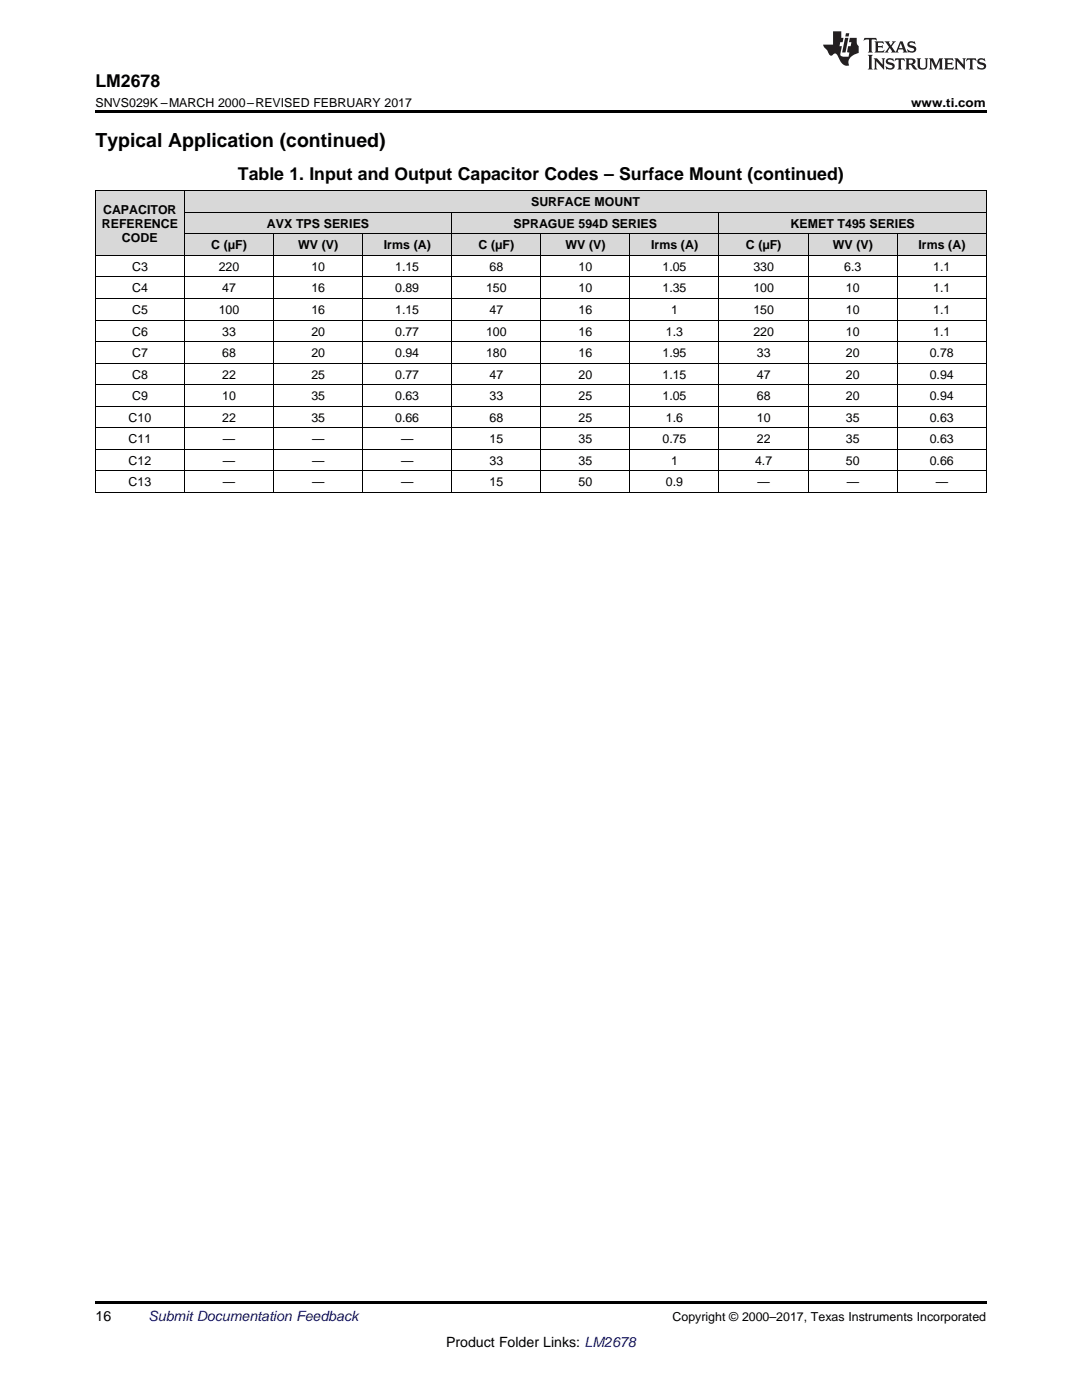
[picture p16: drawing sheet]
<svg xmlns="http://www.w3.org/2000/svg" width="216mm" height="279mm" viewBox="0 0 216 279" stroke-linecap="round" stroke-linejoin="round" font-family="sans-serif">
<defs><g id="words">
<text font-size="3.9" x="19" y="29.3">Typical Application (continued)</text>
<g font-size="3.5">
<text x="19" y="17.3">LM2678</text>
<text x="47.5" y="36">Table 1. Input and Output Capacitor Codes – Surface Mount (continued)</text>
</g>
<g font-size="2.8">
<text x="19" y="263.6">16</text>
<text x="89" y="268.9">Product Folder Links: LM2678</text>
</g>
<text font-size="2.8" fill="#0000c8" x="29.6" y="263.6">Submit Documentation Feedback</text>
<g font-size="2.5">
<text x="19" y="21.4">SNVS029K –MARCH 2000–REVISED FEBRUARY 2017</text>
<text x="181.8" y="21.4">www.ti.com</text>
<text x="106" y="41.1">SURFACE MOUNT</text>
<text x="20.3" y="45.4">REFERENCE</text>
<text x="20.6" y="42.6">CAPACITOR</text>
<text x="53.3" y="45.4">AVX TPS SERIES</text>
<text x="102.5" y="45.4">SPRAGUE 594D SERIES</text>
<text x="157.8" y="45.4">KEMET T495 SERIES</text>
<text x="24.3" y="48.3">CODE</text>
<text x="42.2" y="49.7">C (µF)</text>
<text x="59.5" y="49.7">WV (V)</text>
<text x="76.6" y="49.7">Irms (A)</text>
<text x="95.5" y="49.7">C (µF)</text>
<text x="112.8" y="49.7">WV (V)</text>
<text x="129.9" y="49.7">Irms (A)</text>
<text x="148.8" y="49.7">C (µF)</text>
<text x="166.2" y="49.7">WV (V)</text>
<text x="183.3" y="49.7">Irms (A)</text>
<text x="26.4" y="54">C3</text>
<text x="26.4" y="58.3">C4</text>
<text x="43.6" y="54">220</text>
<text x="44.3" y="58.3">47</text>
<text x="62.1" y="54">10</text>
<text x="62.1" y="58.3">16</text>
<text x="78.8" y="54">1.15</text>
<text x="78.8" y="58.3">0.89</text>
<text x="97" y="58.3">150</text>
<text x="97.7" y="54">68</text>
<text x="115.5" y="54">10</text>
<text x="115.5" y="58.3">10</text>
<text x="132.2" y="54">1.05</text>
<text x="132.2" y="58.3">1.35</text>
<text x="150.3" y="54">330</text>
<text x="150.3" y="58.3">100</text>
<text x="168.5" y="54">6.3</text>
<text x="168.8" y="58.3">10</text>
<text x="186.2" y="54">1.1</text>
<text x="186.2" y="58.3">1.1</text>
<text x="26.4" y="62.7">C5</text>
<text x="43.6" y="62.7">100</text>
<text x="62.1" y="62.7">16</text>
<text x="78.8" y="62.7">1.15</text>
<text x="97.7" y="62.7">47</text>
<text x="115.5" y="62.7">16</text>
<text x="133.9" y="62.7">1</text>
<text x="150.3" y="62.7">150</text>
<text x="168.8" y="62.7">10</text>
<text x="186.2" y="62.7">1.1</text>
<text x="26.4" y="67">C6</text>
<text x="26.4" y="71.3">C7</text>
<text x="44.3" y="67">33</text>
<text x="44.3" y="71.3">68</text>
<text x="62.1" y="67">20</text>
<text x="62.1" y="71.3">20</text>
<text x="78.8" y="67">0.77</text>
<text x="78.8" y="71.3">0.94</text>
<text x="97" y="67">100</text>
<text x="97" y="71.3">180</text>
<text x="115.5" y="67">16</text>
<text x="115.5" y="71.3">16</text>
<text x="132.2" y="71.3">1.95</text>
<text x="132.9" y="67">1.3</text>
<text x="150.3" y="67">220</text>
<text x="151" y="71.3">33</text>
<text x="168.8" y="67">10</text>
<text x="168.8" y="71.3">20</text>
<text x="185.5" y="71.3">0.78</text>
<text x="186.2" y="67">1.1</text>
<text x="26.4" y="75.6">C8</text>
<text x="44.3" y="75.6">22</text>
<text x="62.1" y="75.6">25</text>
<text x="78.8" y="75.6">0.77</text>
<text x="97.7" y="75.6">47</text>
<text x="115.5" y="75.6">20</text>
<text x="132.2" y="75.6">1.15</text>
<text x="151" y="75.6">47</text>
<text x="168.8" y="75.6">20</text>
<text x="185.5" y="75.6">0.94</text>
<text x="26.4" y="79.9">C9</text>
<text x="44.3" y="79.9">10</text>
<text x="62.1" y="79.9">35</text>
<text x="78.8" y="79.9">0.63</text>
<text x="97.7" y="79.9">33</text>
<text x="115.5" y="79.9">25</text>
<text x="132.2" y="79.9">1.05</text>
<text x="151" y="79.9">68</text>
<text x="168.8" y="79.9">20</text>
<text x="185.5" y="79.9">0.94</text>
<text x="25.6" y="84.2">C10</text>
<text x="25.6" y="88.5">C11</text>
<text x="44.3" y="84.2">22</text>
<text x="44.5" y="88.5">—</text>
<text x="62.1" y="84.2">35</text>
<text x="62.3" y="88.5">—</text>
<text x="78.8" y="84.2">0.66</text>
<text x="80" y="88.5">—</text>
<text x="97.7" y="84.2">68</text>
<text x="97.7" y="88.5">15</text>
<text x="115.5" y="84.2">25</text>
<text x="115.5" y="88.5">35</text>
<text x="132.2" y="88.5">0.75</text>
<text x="132.9" y="84.2">1.6</text>
<text x="151" y="84.2">10</text>
<text x="151" y="88.5">22</text>
<text x="168.8" y="84.2">35</text>
<text x="168.8" y="88.5">35</text>
<text x="185.5" y="84.2">0.63</text>
<text x="185.5" y="88.5">0.63</text>
<text x="25.6" y="92.8">C12</text>
<text x="44.5" y="92.8">—</text>
<text x="62.3" y="92.8">—</text>
<text x="80" y="92.8">—</text>
<text x="97.7" y="92.8">33</text>
<text x="115.5" y="92.8">35</text>
<text x="133.9" y="92.8">1</text>
<text x="150.7" y="92.8">4.7</text>
<text x="168.8" y="92.8">50</text>
<text x="185.5" y="92.8">0.66</text>
<text x="25.6" y="97.1">C13</text>
<text x="44.5" y="97.1">—</text>
<text x="62.3" y="97.1">—</text>
<text x="80" y="97.1">—</text>
<text x="97.7" y="97.1">15</text>
<text x="115.5" y="97.1">50</text>
<text x="132.9" y="97.1">0.9</text>
<text x="151.2" y="97.1">—</text>
<text x="168.9" y="97.1">—</text>
<text x="186.7" y="97.1">—</text>
<text x="134.2" y="263.6">Copyright © 2000–2017, Texas Instruments Incorporated</text>
</g>
</g></defs>
<g fill="#d8d8d8">
<path d="M19 38.1h17.8v12.9h-17.8z"/>
<path d="M36.8 46.7h17.8v4.3h-17.8z"/>
<path d="M54.6 46.7h17.8v4.3h-17.8z"/>
<path d="M72.4 46.7h17.8v4.3h-17.8z"/>
<path d="M90.2 46.7h17.7v4.3h-17.7z"/>
<path d="M107.9 46.7h17.8v4.3h-17.8z"/>
<path d="M125.7 46.7h17.8v4.3h-17.8z"/>
<path d="M143.5 46.7h17.8v4.3h-17.8z"/>
<path d="M161.3 46.7h17.8v4.3h-17.8z"/>
<path d="M179.1 46.7h17.7v4.3h-17.7z"/>
<path d="M36.8 42.4h17.8v4.3h-17.8z"/>
<path d="M54.6 42.4h17.8v4.3h-17.8z"/>
<path d="M72.4 42.4h17.8v4.3h-17.8z"/>
<path d="M90.2 42.4h17.7v4.3h-17.7z"/>
<path d="M107.9 42.4h17.8v4.3h-17.8z"/>
<path d="M125.7 42.4h17.8v4.3h-17.8z"/>
<path d="M143.5 42.4h17.8v4.3h-17.8z"/>
<path d="M161.3 42.4h17.8v4.3h-17.8z"/>
<path d="M179.1 42.4h17.7v4.3h-17.7z"/>
<path d="M36.8 38.1h17.8v4.3h-17.8z"/>
<path d="M54.6 38.1h17.8v4.3h-17.8z"/>
<path d="M72.4 38.1h17.8v4.3h-17.8z"/>
<path d="M90.2 38.1h17.7v4.3h-17.7z"/>
<path d="M107.9 38.1h17.8v4.3h-17.8z"/>
<path d="M125.7 38.1h17.8v4.3h-17.8z"/>
<path d="M143.5 38.1h17.8v4.3h-17.8z"/>
<path d="M161.3 38.1h17.8v4.3h-17.8z"/>
<path d="M179.1 38.1h17.7v4.3h-17.7z"/>
</g>
<path d="M19 22h177.8v.5h-177.8zM19 259.7h177.8v.5h-177.8z" fill="#000"/>
<g fill="none" stroke="#000" stroke-width=".2">
<path d="M19 38h177.8M19.1 38.1v60.3M36.8 38.1v60.3M196.8 38.1v60.3M19 59.6h177.8M19 55.3h177.8M19 51h177.8M36.8 46.7h160M36.8 42.4h160M54.6 46.7v51.7M72.3 46.7v51.7M90.1 42.4v56"/>
<path d="M107.9 46.7v51.7M125.7 46.7v51.7M143.5 42.4v56M161.2 46.7v51.7M179 46.7v51.7M19 76.8h177.8M19 72.5h177.8M19 68.2h177.8M19 63.9h177.8M19 98.3h177.8M19 94h177.8M19 89.7h177.8"/>
<path d="M19 85.4h177.8M19 81.1h177.8"/>
</g>
<g fill="#231f20">
<path d="M172.5 7.6l-.1 .5 .4-.2h.6v.1v2.1l-.2 .4h.9l-.2-.4v-2.1l.1-.1h.5l.5 .2-.2-.5zM174.5 8.3l.2 .3v1.5l-.2 .4h1.8l.2-.6a1.04 1.04 0 0 1-1.3 .2v-.7h.6l.3 .2v-.6l-.3 .2h-.6v-.6l.8-.1 .4 .3-.2-.5zM176.5 8.3l.9 1.1-.9 1.1h.8l-.2-.2 .4-.7 .5 .7-.2 .2h1.5l-.2-.2 .2-.4h.9l.1 .4-.2 .2h1l-.3-.3-.7-1.9h-.5l-.9 2-.8-1 .9-1h-.8l.1 .3-.4 .5-.3-.6 .1-.2zM179.7 8.6l.4 1h-.7zM181.3 8.4a.63 .63 0 0 0-.2 .7 .63 .63 0 0 0 .6 .4l.6 .2 .1 .2a.75 .75 0 0 1-.7 .4 .75 .75 0 0 1-.6-.5l.1 .7 .1-.1a1.11 1.11 0 0 0 1.5-.6 1.13 1.13 0 0 0-1.2-.8l-.1-.4a1.04 1.04 0 0 1 1.2 .2l-.2-.5-.2 .1-.4-.2zM173.2 10.9l.2 .4v2.2l-.2 .4h1l-.3-.4v-2.2l.3-.4zM174.3 11.6l.3 .4v1.5l-.3 .4h.8l-.2-.4v-1.3l1.5 1.7v-1.9l.2-.4h-.7l.2 .4v.9l-1.1-1.3zM177 11.8a.62 .62 0 0 0-.2 .7 .62 .62 0 0 0 .6 .4l.6 .1 .1 .3a.76 .76 0 0 1-.7 .3 .76 .76 0 0 1-.7-.4l.2 .7 .1-.1a1.11 1.11 0 0 0 1.5-.6 1.13 1.13 0 0 0-1.2-.8l-.1-.4a1.04 1.04 0 0 1 1.2 .2l-.2-.6-.2 .1-.5-.1zM178.7 11.6l-.2 .6a.61 .61 0 0 1 .8-.3v1.6l-.2 .4h.9l-.2-.4v-1.6a.63 .63 0 0 1 .7 .3l-.1-.6zM180.6 11.6l.3 .4v1.5l-.3 .4h1l-.2-.2-.1-.8 .6 .2a.76 .76 0 0 0 1.2 .7l-1-1a.58 .58 0 0 0 .6-.5 .58 .58 0 0 0-.5-.6zM181.4 11.9h.1a.45 .45 0 0 1 .5 .1 .45 .45 0 0 1 .1 .5l-.8 .2zM182.9 11.6l.2 .2a2.17 2.17 0 0 0 .3 1.9 .99 .99 0 0 0 1.6-.6v-1.1l.2-.4h-.7l.2 .2a1.92 1.92 0 0 1-.2 1.8 .6 .6 0 0 1-.9-.5v-1.1l.2-.4zM185.4 11.6l.2 .4v1.5l-.2 .4h.7l-.2-.4v-1.4l.8 1.8 .8-1.8v1.4l-.2 .4h.9l-.2-.4v-1.5l.2-.4h-.8l-.6 1.5-.6-1.5zM188.4 11.6l.2 .4v1.5l-.2 .4h1.8l.1-.6a1.04 1.04 0 0 1-1.2 .1v-.6h.5l.4 .2v-.6l-.4 .2h-.5v-.7h.8l.3 .3-.1-.6zM190.5 11.6l.2 .4v1.5l-.2 .4h.7l-.2-.4v-1.3l1.5 1.7v-1.9l.2-.4h-.7l.2 .4v.9l-1.1-1.3zM192.9 11.6l-.1 .6a.61 .61 0 0 1 .7-.3l.1 1.6-.3 .4h1l-.3-.4 .1-1.6a.63 .63 0 0 1 .7 .3l-.1-.6zM195.2 11.8a.62 .62 0 0 0-.2 .7 .62 .62 0 0 0 .6 .4l.6 .1 .1 .3a.76 .76 0 0 1-.7 .3 .76 .76 0 0 1-.6-.4l.1 .7 .1-.1a1.11 1.11 0 0 0 1.6-.6 1.13 1.13 0 0 0-1.3-.8l-.1-.4a1.04 1.04 0 0 1 1.2 .2l-.1-.6-.2 .1-.5-.1z"/>
<path d="M166.2 6.3v2.6h-1.9v.4l.8 .9a.91 .91 0 0 0 1 .8 .56 .56 0 0 1 .5-.3 .56 .56 0 0 1 .5 .3l.4 .8a1.53 1.53 0 0 0 1.9 1.2 1.54 1.54 0 0 1 1-2.1l.9-.3v-1.4a1.52 1.52 0 0 1-.4-1.6h-1.3l-.2 .8h.5l-.2 .8h-.5l-.1 1v.2l.4 .1-.2 .8a1.93 1.93 0 0 1-1.6-.3l.3-1.8h-.5l.2-.8h.4l.2-.8h-.4v-1.3zM168.6 7.6l-.6 2.9h.7l.6-2.9zM168.8 6.6l-.1 .7h.6l.2-.7z"/>
</g>
<use href="#words"/>
</svg>
